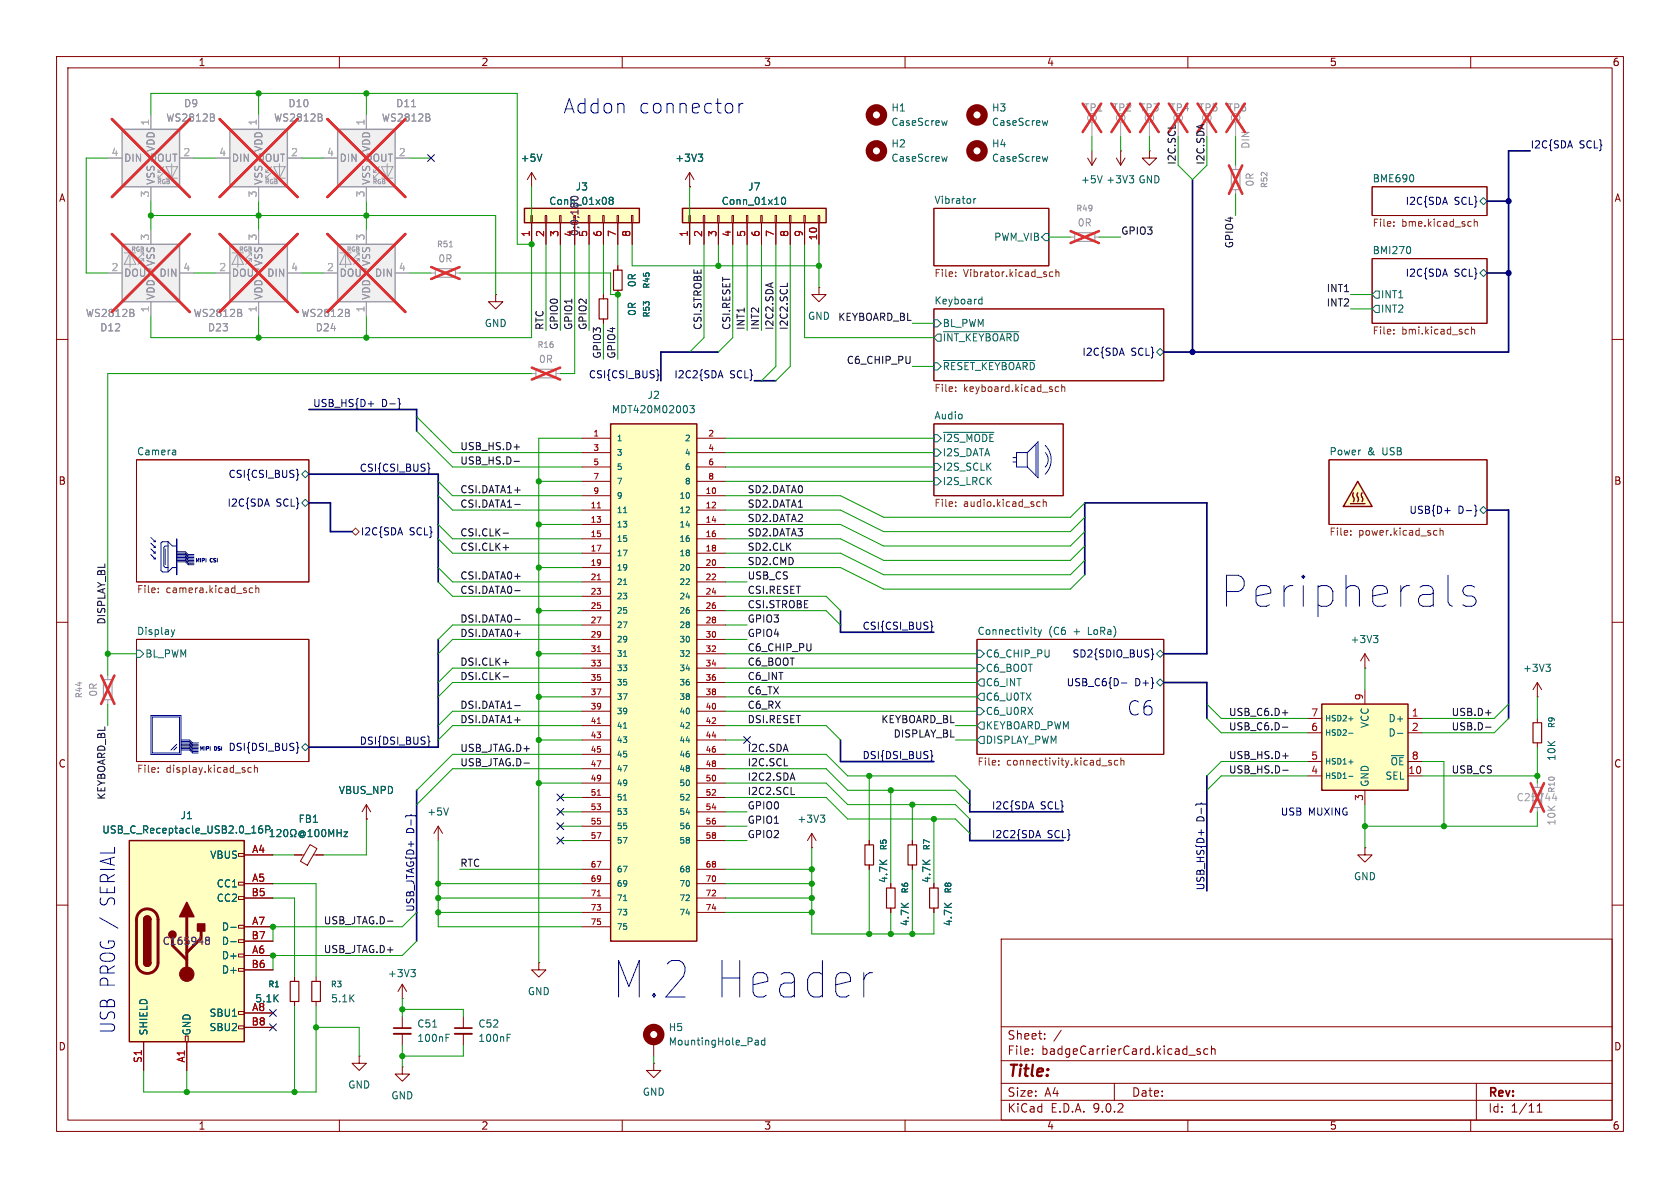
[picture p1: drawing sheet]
<svg xmlns="http://www.w3.org/2000/svg" width="297mm" height="210mm" viewBox="0 0 297 210" stroke-linecap="round" stroke-linejoin="round" font-family="sans-serif">
<defs><g id="words">
<text font-size="9" fill="#0000c2" x="107.9" y="177">M.2 Header</text>
<text font-size="7.6" fill="#0000c2" x="215.8" y="107.6">Peripherals</text>
<g font-size="3.5" fill="#0000c2">
<text x="99.6" y="20.3">Addon</text>
<text x="112.8" y="20.3">connector</text>
<text x="199.2" y="126.7">C6</text>
<text x="20.6" y="160.4" transform="rotate(-90 20.6 160.4)">SERIAL</text>
<text x="20.6" y="182.9" transform="rotate(-90 20.6 182.9)">USB PROG /</text>
</g>
<text font-size="2.8" fill="#840000" x="178" y="190.9">Title:</text>
<g font-size="2.1" fill="#840000">
<text x="178" y="184">Sheet:</text>
<text x="178" y="186.7">File:</text>
<text x="184.1" y="186.7">badgeCarrierCard.kicad_sch</text>
<text x="178" y="196.9">KiCad</text>
<text x="178" y="194.1">Size:</text>
<text x="184.7" y="194.1">A4</text>
<text x="185.7" y="196.9">E.D.A.</text>
<text x="193.3" y="196.9">9.0.2</text>
<text x="200" y="194.1">Date:</text>
<text x="263" y="194.3">Rev:</text>
<text x="263" y="196.9">Id:</text>
<text x="267.1" y="196.9">1/11</text>
</g>
<g font-size="1.8" fill="#840000">
<text x="35" y="11.9">1</text>
<text x="85" y="11.9">2</text>
<text x="135" y="11.9">3</text>
<text x="185" y="11.9">4</text>
<text x="235" y="11.9">5</text>
<text x="285" y="11.9">6</text>
<text x="10.3" y="35.9">A</text>
<text x="285.3" y="35.9">A</text>
<text x="10.3" y="85.9">B</text>
<text x="285.3" y="85.9">B</text>
<text x="10.3" y="135.9">C</text>
<text x="285.3" y="135.9">C</text>
<text x="10.3" y="185.9">D</text>
<text x="285.3" y="185.9">D</text>
<text x="35" y="199.9">1</text>
<text x="85" y="199.9">2</text>
<text x="135" y="199.9">3</text>
<text x="185" y="199.9">4</text>
<text x="235" y="199.9">5</text>
<text x="285" y="199.9">6</text>
</g>
<g font-size="1.8" fill="#aaa">
<text x="26.4" y="22.3" transform="rotate(-90 26.4 22.3)">1</text>
<text x="45.5" y="22.3" transform="rotate(-90 45.5 22.3)">1</text>
<text x="64.5" y="22.3" transform="rotate(-90 64.5 22.3)">1</text>
<text x="19.6" y="27.7">4</text>
<text x="32.3" y="27.7">2</text>
<text x="38.7" y="27.7">4</text>
<text x="51.4" y="27.7">2</text>
<text x="57.7" y="27.7">4</text>
<text x="70.4" y="27.7">2</text>
<text x="26.4" y="35" transform="rotate(-90 26.4 35)">3</text>
<text x="45.5" y="35" transform="rotate(-90 45.5 35)">3</text>
<text x="64.5" y="35" transform="rotate(-90 64.5 35)">3</text>
<text x="26.4" y="42.6" transform="rotate(-90 26.4 42.6)">3</text>
<text x="45.5" y="42.6" transform="rotate(-90 45.5 42.6)">3</text>
<text x="64.5" y="42.6" transform="rotate(-90 64.5 42.6)">3</text>
<text x="19.6" y="48">2</text>
<text x="32.3" y="48">4</text>
<text x="38.7" y="48">2</text>
<text x="51.4" y="48">4</text>
<text x="57.7" y="48">2</text>
<text x="70.4" y="48">4</text>
<text x="26.4" y="55.3" transform="rotate(-90 26.4 55.3)">1</text>
<text x="45.5" y="55.3" transform="rotate(-90 45.5 55.3)">1</text>
<text x="64.5" y="55.3" transform="rotate(-90 64.5 55.3)">1</text>
</g>
<g font-size="1.8" fill="#989898">
<text x="29.3" y="21.7">WS2812B</text>
<text x="32.4" y="19.2">D9</text>
<text x="48.3" y="21.7">WS2812B</text>
<text x="50.9" y="19.2">D10</text>
<text x="67.4" y="21.7">WS2812B</text>
<text x="69.9" y="19.2">D11</text>
<text x="191.5" y="19.9">TP1</text>
<text x="196.6" y="19.9">TP2</text>
<text x="201.4" y="19.9">TP3</text>
<text x="206.8" y="19.9">TP4</text>
<text x="211.8" y="19.9">TP5</text>
<text x="216.9" y="19.9">TP6</text>
<text x="21.8" y="28.8">DIN</text>
<text x="26.4" y="28.8">DOUT</text>
<text x="27.5" y="26.9" transform="rotate(-90 27.5 26.9)">VDD</text>
<text x="40.9" y="28.8">DIN</text>
<text x="45.4" y="28.8">DOUT</text>
<text x="46.6" y="26.9" transform="rotate(-90 46.6 26.9)">VDD</text>
<text x="59.9" y="28.8">DIN</text>
<text x="64.5" y="28.8">DOUT</text>
<text x="65.6" y="26.9" transform="rotate(-90 65.6 26.9)">VDD</text>
<text x="221.1" y="26.4" transform="rotate(-90 221.1 26.4)">DIN</text>
<text x="27.5" y="32.8" transform="rotate(-90 27.5 32.8)">VSS</text>
<text x="46.6" y="32.8" transform="rotate(-90 46.6 32.8)">VSS</text>
<text x="65.6" y="32.8" transform="rotate(-90 65.6 32.8)">VSS</text>
<text x="221.8" y="33.1" transform="rotate(-90 221.8 33.1)">0R</text>
<text x="190.4" y="40.2">0R</text>
<text x="27.5" y="47.1" transform="rotate(-90 27.5 47.1)">VSS</text>
<text x="46.6" y="47.1" transform="rotate(-90 46.6 47.1)">VSS</text>
<text x="65.6" y="47.1" transform="rotate(-90 65.6 47.1)">VSS</text>
<text x="77.4" y="46.6">0R</text>
<text x="21.8" y="49.1">DOUT DIN</text>
<text x="27.5" y="53.1" transform="rotate(-90 27.5 53.1)">VDD</text>
<text x="40.9" y="49.1">DOUT DIN</text>
<text x="46.6" y="53.1" transform="rotate(-90 46.6 53.1)">VDD</text>
<text x="59.9" y="49.1">DOUT DIN</text>
<text x="65.6" y="53.1" transform="rotate(-90 65.6 53.1)">VDD</text>
<text x="15.1" y="56.2">WS2812B</text>
<text x="17.6" y="58.8">D12</text>
<text x="34.1" y="56.2">WS2812B</text>
<text x="36.7" y="58.8">D23</text>
<text x="53.2" y="56.2">WS2812B</text>
<text x="55.7" y="58.8">D24</text>
<text x="95.2" y="64.4">0R</text>
<text x="17.4" y="123.3" transform="rotate(-90 17.4 123.3)">0R</text>
<text x="275.2" y="146" transform="rotate(-90 275.2 146)">10K</text>
</g>
<g font-size="1.8" fill="#006464">
<text x="157.5" y="22.5">CaseScrew</text>
<text x="157.5" y="19.9">H1</text>
<text x="175.3" y="22.5">CaseScrew</text>
<text x="175.3" y="19.9">H3</text>
<text x="91.9" y="28.8">+5V</text>
<text x="119.3" y="28.8">+3V3</text>
<text x="157.5" y="28.8">CaseScrew</text>
<text x="157.5" y="26.3">H2</text>
<text x="175.3" y="28.8">CaseScrew</text>
<text x="175.3" y="26.3">H4</text>
<text x="101.7" y="33.9">J3</text>
<text x="132.2" y="33.9">J7</text>
<text x="191" y="32.6">+5V</text>
<text x="195.5" y="32.6">+3V3</text>
<text x="201.2" y="32.6">GND</text>
<text x="242.6" y="32.3">BME690</text>
<text x="127.5" y="36.4">Conn_01x10</text>
<text x="165.1" y="36.1">Vibrator</text>
<text x="175.7" y="42.8">PWM_VIB</text>
<text x="242.6" y="45">BMI270</text>
<text x="112.6" y="50.9" transform="rotate(-90 112.6 50.9)">0R</text>
<text x="165.1" y="53.9">Keyboard</text>
<text x="244" y="52.9">INT1</text>
<text x="85.6" y="58">GND</text>
<text x="112.6" y="56" transform="rotate(-90 112.6 56)">0R</text>
<text x="142.7" y="56.7">GND</text>
<text x="166.6" y="58">BL_PWM</text>
<text x="244" y="55.5">INT2</text>
<text x="166.6" y="60.6">~{INT_KEYBOARD}</text>
<text x="166.6" y="65.6">~{RESET_KEYBOARD}</text>
<text x="114.4" y="70.7">J2</text>
<text x="108.1" y="73.3">MDT420M02003</text>
<text x="165.1" y="74.2">Audio</text>
<text x="24.1" y="80.6">Camera</text>
<text x="166.6" y="83.4">I2S_SCLK</text>
<text x="166.6" y="78.3">~{I2S_MODE}</text>
<text x="166.6" y="80.9">I2S_DATA</text>
<text x="234.9" y="80.6">Power</text>
<text x="241.7" y="80.6">&amp;</text>
<text x="244.5" y="80.6">USB</text>
<text x="166.6" y="86">I2S_LRCK</text>
<text x="24.1" y="112.3">Display</text>
<text x="172.7" y="112.3">Connectivity</text>
<text x="185.4" y="112.3">(C6</text>
<text x="189.9" y="112.3">+</text>
<text x="192.6" y="112.3">LoRa)</text>
<text x="238.7" y="113.9">+3V3</text>
<text x="25.6" y="116.4">BL_PWM</text>
<text x="174.2" y="119">C6_BOOT</text>
<text x="174.2" y="116.4">C6_CHIP_PU</text>
<text x="269.1" y="119">+3V3</text>
<text x="174.2" y="121.5">C6_INT</text>
<text x="174.2" y="124.1">C6_U0TX</text>
<text x="174.2" y="126.6">C6_U0RX</text>
<text x="174.2" y="129.1">KEYBOARD_PWM</text>
<text x="174.2" y="131.7">DISPLAY_PWM</text>
<text x="242.2" y="128.8" transform="rotate(-90 242.2 128.8)">VCC</text>
<text x="245.4" y="127.9">D+</text>
<text x="245.4" y="130.4">D-</text>
<text x="245.7" y="135.5">~{OE}</text>
<text x="275.2" y="134.6" transform="rotate(-90 275.2 134.6)">10K</text>
<text x="59.8" y="140.6">VBUS_NPD</text>
<text x="242.2" y="139.2" transform="rotate(-90 242.2 139.2)">GND</text>
<text x="244.8" y="138">SEL</text>
<text x="18" y="147.5">USB_C_Receptacle_USB2.0_16P</text>
<text x="31.8" y="145">J1</text>
<text x="52.7" y="145.6">FB1</text>
<text x="75.4" y="144.4">+5V</text>
<text x="140.9" y="145.6">+3V3</text>
<text x="37.1" y="152">VBUS</text>
<text x="239.3" y="155.8">GND</text>
<text x="38.2" y="157.1">CC1</text>
<text x="38.2" y="159.6">CC2</text>
<text x="157.1" y="156.2" transform="rotate(-90 157.1 156.2)">4.7K</text>
<text x="164.7" y="156.2" transform="rotate(-90 164.7 156.2)">4.7K</text>
<text x="39.1" y="164.7">D-</text>
<text x="39.1" y="167.2">D-</text>
<text x="160.9" y="163.8" transform="rotate(-90 160.9 163.8)">4.7K</text>
<text x="168.5" y="163.8" transform="rotate(-90 168.5 163.8)">4.7K</text>
<text x="39.1" y="169.8">D+</text>
<text x="39.1" y="172.3">D+</text>
<text x="68.5" y="172.9">+3V3</text>
<text x="36.9" y="179.9">SBU1</text>
<text x="45" y="177.4">5.1K</text>
<text x="58.4" y="177.4">5.1K</text>
<text x="93.2" y="176.1">GND</text>
<text x="26.3" y="183.1" transform="rotate(-90 26.3 183.1)">SHIELD</text>
<text x="33.9" y="183.1" transform="rotate(-90 33.9 183.1)">GND</text>
<text x="36.9" y="182.5">SBU2</text>
<text x="73.7" y="184.4">100nF</text>
<text x="73.7" y="181.8">C51</text>
<text x="84.5" y="184.4">100nF</text>
<text x="84.5" y="181.8">C52</text>
<text x="118.1" y="182.5">H5</text>
<text x="118.1" y="185">MountingHole_Pad</text>
<text x="61.5" y="192.6">GND</text>
<text x="69.1" y="194.5">GND</text>
<text x="113.5" y="193.9">GND</text>
</g>
<g font-size="1.8" fill="#0f0f0f">
<text x="207.9" y="29.2" transform="rotate(-90 207.9 29.2)">I2C.SCL</text>
<text x="213" y="29.2" transform="rotate(-90 213 29.2)">I2C.SDA</text>
<text x="198.1" y="41.6">GPIO3</text>
<text x="218.1" y="44" transform="rotate(-90 218.1 44)">GPIO4</text>
<text x="234.4" y="51.7">INT1</text>
<text x="96.2" y="58.4" transform="rotate(-90 96.2 58.4)">RTC</text>
<text x="98.7" y="58.4" transform="rotate(-90 98.7 58.4)">GPIO0</text>
<text x="101.3" y="58.4" transform="rotate(-90 101.3 58.4)">GPIO1</text>
<text x="103.8" y="58.4" transform="rotate(-90 103.8 58.4)">GPIO2</text>
<text x="124.1" y="58.4" transform="rotate(-90 124.1 58.4)">CSI.STROBE</text>
<text x="129.2" y="58.4" transform="rotate(-90 129.2 58.4)">CSI.RESET</text>
<text x="131.7" y="58.4" transform="rotate(-90 131.7 58.4)">INT1</text>
<text x="134.3" y="58.4" transform="rotate(-90 134.3 58.4)">INT2</text>
<text x="136.8" y="58.4" transform="rotate(-90 136.8 58.4)">I2C2.SDA</text>
<text x="139.4" y="58.4" transform="rotate(-90 139.4 58.4)">I2C2.SCL</text>
<text x="148.1" y="56.8">KEYBOARD_BL</text>
<text x="234.4" y="54.3">INT2</text>
<text x="106.3" y="63.5" transform="rotate(-90 106.3 63.5)">GPIO3</text>
<text x="108.9" y="63.5" transform="rotate(-90 108.9 63.5)">GPIO4</text>
<text x="149.6" y="64.4">C6_CHIP_PU</text>
<text x="81.3" y="82.2">USB_HS.D-</text>
<text x="81.3" y="79.7">USB_HS.D+</text>
<text x="81.3" y="87.3">CSI.DATA1+</text>
<text x="81.3" y="89.8">CSI.DATA1-</text>
<text x="132.1" y="89.8">SD2.DATA1</text>
<text x="132.1" y="87.3">SD2.DATA0</text>
<text x="81.3" y="94.9">CSI.CLK-</text>
<text x="132.1" y="92.4">SD2.DATA2</text>
<text x="132.1" y="94.9">SD2.DATA3</text>
<text x="81.3" y="97.4">CSI.CLK+</text>
<text x="132.1" y="97.4">SD2.CLK</text>
<text x="132.1" y="100">SD2.CMD</text>
<text x="81.3" y="102.5">CSI.DATA0+</text>
<text x="81.3" y="105.1">CSI.DATA0-</text>
<text x="132.1" y="102.5">USB_CS</text>
<text x="132.1" y="105.1">CSI.RESET</text>
<text x="132.1" y="107.6">CSI.STROBE</text>
<text x="18.7" y="110.5" transform="rotate(-90 18.7 110.5)">DISPLAY_BL</text>
<text x="81.3" y="112.7">DSI.DATA0+</text>
<text x="81.3" y="110.1">DSI.DATA0-</text>
<text x="132.1" y="110.1">GPIO3</text>
<text x="132.1" y="112.7">GPIO4</text>
<text x="81.3" y="117.8">DSI.CLK+</text>
<text x="132.1" y="115.2">C6_CHIP_PU</text>
<text x="132.1" y="117.8">C6_BOOT</text>
<text x="81.3" y="125.4">DSI.DATA1-</text>
<text x="81.3" y="120.3">DSI.CLK-</text>
<text x="132.1" y="120.3">C6_INT</text>
<text x="132.1" y="122.8">C6_TX</text>
<text x="132.1" y="125.4">C6_RX</text>
<text x="81.3" y="127.9">DSI.DATA1+</text>
<text x="132.1" y="127.9">DSI.RESET</text>
<text x="155.7" y="127.9">KEYBOARD_BL</text>
<text x="157.9" y="130.5">DISPLAY_BL</text>
<text x="217.2" y="129.2">USB_C6.D-</text>
<text x="217.2" y="126.7">USB_C6.D+</text>
<text x="256.5" y="129.2">USB.D-</text>
<text x="256.5" y="126.7">USB.D+</text>
<text x="81.3" y="135.5">USB_JTAG.D-</text>
<text x="81.3" y="133">USB_JTAG.D+</text>
<text x="132.1" y="133">I2C.SDA</text>
<text x="132.1" y="135.5">I2C.SCL</text>
<text x="217.2" y="136.8">USB_HS.D-</text>
<text x="217.2" y="134.3">USB_HS.D+</text>
<text x="256.5" y="136.8">USB_CS</text>
<text x="18.7" y="141.5" transform="rotate(-90 18.7 141.5)">KEYBOARD_BL</text>
<text x="132.1" y="138.1">I2C2.SDA</text>
<text x="132.1" y="140.6">I2C2.SCL</text>
<text x="132.1" y="143.2">GPIO0</text>
<text x="132.1" y="145.7">GPIO1</text>
<text x="132.1" y="148.2">GPIO2</text>
<text x="81.3" y="153.3">RTC</text>
<text x="57.1" y="163.5">USB_JTAG.D-</text>
<text x="57.1" y="168.6">USB_JTAG.D+</text>
</g>
<g font-size="1.8" fill="#000084">
<text x="270.5" y="26.3">I2C{SDA</text>
<text x="279.2" y="26.3">SCL}</text>
<text x="248.4" y="36.4">I2C{SDA</text>
<text x="257.1" y="36.4">SCL}</text>
<text x="248.4" y="49.1">I2C{SDA</text>
<text x="257.1" y="49.1">SCL}</text>
<text x="191.3" y="63.1">I2C{SDA</text>
<text x="199.9" y="63.1">SCL}</text>
<text x="104" y="67">CSI{CSI_BUS}</text>
<text x="119.1" y="67">I2C2{SDA</text>
<text x="129" y="67">SCL}</text>
<text x="55.3" y="72">USB_HS{D+</text>
<text x="67.4" y="72">D-}</text>
<text x="63.5" y="83.5">CSI{CSI_BUS}</text>
<text x="40.1" y="89.8">I2C{SDA</text>
<text x="40.3" y="84.7">CSI{CSI_BUS}</text>
<text x="48.8" y="89.8">SCL}</text>
<text x="63.7" y="94.8">I2C{SDA</text>
<text x="72.4" y="94.8">SCL}</text>
<text x="249.1" y="91">USB{D+</text>
<text x="257.7" y="91">D-}</text>
<text x="152.4" y="111.4">CSI{CSI_BUS}</text>
<text x="189.5" y="116.4">SD2{SDIO_BUS}</text>
<text x="188.5" y="121.5">USB_C6{D-</text>
<text x="200.6" y="121.5">D+}</text>
<text x="63.5" y="131.7">DSI{DSI_BUS}</text>
<text x="40.3" y="132.9">DSI{DSI_BUS}</text>
<text x="152.4" y="134.3">DSI{DSI_BUS}</text>
<text x="175.3" y="143.2">I2C{SDA</text>
<text x="183.9" y="143.2">SCL}</text>
<text x="73.3" y="147.4" transform="rotate(-90 73.3 147.4)">D-}</text>
<text x="175.3" y="148.2">I2C2{SDA</text>
<text x="185.1" y="148.2">SCL}</text>
<text x="213" y="145.3" transform="rotate(-90 213 145.3)">D-}</text>
<text x="73.3" y="161.3" transform="rotate(-90 73.3 161.3)">USB_JTAG{D+</text>
<text x="213" y="157.5" transform="rotate(-90 213 157.5)">USB_HS{D+</text>
</g>
<g font-size="1.8" fill="#a90000">
<text x="93.7" y="42" transform="rotate(-90 93.7 42)">1</text>
<text x="96.3" y="42" transform="rotate(-90 96.3 42)">2</text>
<text x="98.8" y="42" transform="rotate(-90 98.8 42)">3</text>
<text x="101.3" y="42" transform="rotate(-90 101.3 42)">4</text>
<text x="103.9" y="42" transform="rotate(-90 103.9 42)">5</text>
<text x="106.4" y="42" transform="rotate(-90 106.4 42)">6</text>
<text x="109" y="42" transform="rotate(-90 109 42)">7</text>
<text x="111.5" y="42" transform="rotate(-90 111.5 42)">8</text>
<text x="121.7" y="42" transform="rotate(-90 121.7 42)">1</text>
<text x="124.2" y="42" transform="rotate(-90 124.2 42)">2</text>
<text x="126.7" y="42" transform="rotate(-90 126.7 42)">3</text>
<text x="129.3" y="42" transform="rotate(-90 129.3 42)">4</text>
<text x="131.8" y="42" transform="rotate(-90 131.8 42)">5</text>
<text x="134.4" y="42" transform="rotate(-90 134.4 42)">6</text>
<text x="136.9" y="42" transform="rotate(-90 136.9 42)">7</text>
<text x="139.4" y="42" transform="rotate(-90 139.4 42)">8</text>
<text x="142" y="42" transform="rotate(-90 142 42)">9</text>
<text x="144.5" y="42.6" transform="rotate(-90 144.5 42.6)">10</text>
<text x="241" y="123.9" transform="rotate(-90 241 123.9)">9</text>
<text x="231.7" y="126.7">7</text>
<text x="231.7" y="129.3">6</text>
<text x="249.5" y="126.7">1</text>
<text x="249.5" y="129.3">2</text>
<text x="231.7" y="134.4">5</text>
<text x="231.7" y="136.9">4</text>
<text x="248.9" y="136.9">10</text>
<text x="249.5" y="134.4">8</text>
<text x="241" y="141.7" transform="rotate(-90 241 141.7)">3</text>
<text x="44.5" y="150.9">A4</text>
<text x="44.5" y="156">A5</text>
<text x="44.4" y="158.5">B5</text>
<text x="44.4" y="166.1">B7</text>
<text x="44.5" y="163.6">A7</text>
<text x="44.4" y="171.2">B6</text>
<text x="44.5" y="168.7">A6</text>
<text x="44.5" y="178.8">A8</text>
<text x="44.4" y="181.4">B8</text>
<text x="25.1" y="188" transform="rotate(-90 25.1 188)">S1</text>
<text x="32.8" y="187.9" transform="rotate(-90 32.8 187.9)">A1</text>
</g>
<g font-size="1.8" fill="#840084">
<text x="97" y="36.4">Conn_01x08</text>
<text x="102.5" y="41.8" transform="rotate(-90 102.5 41.8)">0;0;180</text>
<text x="28.7" y="167.2">C165948</text>
</g>
<g font-size="1.8" fill="#725600">
<text x="242.6" y="40.4">File:</text>
<text x="247.8" y="40.4">bme.kicad_sch</text>
<text x="165.1" y="49.3">File:</text>
<text x="170.3" y="49.3">Vibrator.kicad_sch</text>
<text x="242.6" y="59.5">File:</text>
<text x="247.8" y="59.5">bmi.kicad_sch</text>
<text x="165.1" y="69.6">File:</text>
<text x="170.3" y="69.6">keyboard.kicad_sch</text>
<text x="165.1" y="89.9">File:</text>
<text x="170.3" y="89.9">audio.kicad_sch</text>
<text x="234.9" y="95">File:</text>
<text x="240.2" y="95">power.kicad_sch</text>
<text x="24.1" y="105.2">File:</text>
<text x="29.4" y="105.2">camera.kicad_sch</text>
<text x="24.1" y="136.9">File:</text>
<text x="29.4" y="136.9">display.kicad_sch</text>
<text x="172.7" y="135.7">File:</text>
<text x="177.9" y="135.7">connectivity.kicad_sch</text>
</g>
<text font-size="1.8" fill="#a1a1a1" x="268" y="141.8">C25744</text>
<g font-size="1.8" fill="#0000c2">
<text x="226.3" y="144.4">USB</text>
<text x="231.3" y="144.4">MUXING</text>
</g>
<g font-size="1.4" fill="#989898">
<text x="224.3" y="33.4" transform="rotate(-90 224.3 33.4)">R52</text>
<text x="190.2" y="37.6">R49</text>
<text x="77.1" y="43.9">R51</text>
<text x="94.9" y="61.7">R16</text>
<text x="14.7" y="123.5" transform="rotate(-90 14.7 123.5)">R44</text>
<text x="275.1" y="140.2" transform="rotate(-90 275.1 140.2)">R10</text>
</g>
<g font-size="1.4" fill="#006464">
<text x="115" y="51.1" transform="rotate(-90 115 51.1)">R45</text>
<text x="115" y="56.2" transform="rotate(-90 115 56.2)">R53</text>
<text x="109" y="78.2">1</text>
<text x="109" y="80.7">3</text>
<text x="109" y="83.3">5</text>
<text x="121" y="78.2">2</text>
<text x="121" y="80.7">4</text>
<text x="121" y="83.3">6</text>
<text x="109" y="85.8">7</text>
<text x="109" y="88.4">9</text>
<text x="120" y="88.4">10</text>
<text x="121" y="85.8">8</text>
<text x="109" y="90.9">11</text>
<text x="109" y="93.4">13</text>
<text x="109" y="96">15</text>
<text x="120" y="90.9">12</text>
<text x="120" y="93.4">14</text>
<text x="120" y="96">16</text>
<text x="109" y="98.5">17</text>
<text x="109" y="101.1">19</text>
<text x="120" y="98.5">18</text>
<text x="120" y="101.1">20</text>
<text x="109" y="103.6">21</text>
<text x="109" y="106.1">23</text>
<text x="120" y="103.6">22</text>
<text x="120" y="106.1">24</text>
<text x="109" y="108.7">25</text>
<text x="109" y="111.2">27</text>
<text x="109" y="113.8">29</text>
<text x="120" y="108.7">26</text>
<text x="120" y="111.2">28</text>
<text x="120" y="113.8">30</text>
<text x="109" y="116.3">31</text>
<text x="109" y="118.8">33</text>
<text x="120" y="116.3">32</text>
<text x="120" y="118.8">34</text>
<text x="109" y="121.4">35</text>
<text x="109" y="123.9">37</text>
<text x="120" y="121.4">36</text>
<text x="120" y="123.9">38</text>
<text x="109" y="126.5">39</text>
<text x="109" y="129">41</text>
<text x="109" y="131.5">43</text>
<text x="120" y="126.5">40</text>
<text x="120" y="129">42</text>
<text x="120" y="131.5">44</text>
<text x="234.2" y="127.7">HSD2+</text>
<text x="234.2" y="130.3">HSD2-</text>
<text x="275.1" y="128.8" transform="rotate(-90 275.1 128.8)">R9</text>
<text x="109" y="134.1">45</text>
<text x="109" y="136.6">47</text>
<text x="120" y="134.1">46</text>
<text x="120" y="136.6">48</text>
<text x="234.2" y="135.3">HSD1+</text>
<text x="234.2" y="137.9">HSD1-</text>
<text x="109" y="139.2">49</text>
<text x="109" y="141.7">51</text>
<text x="120" y="139.2">50</text>
<text x="120" y="141.7">52</text>
<text x="109" y="144.2">53</text>
<text x="109" y="146.8">55</text>
<text x="109" y="149.3">57</text>
<text x="120" y="144.2">54</text>
<text x="120" y="146.8">56</text>
<text x="120" y="149.3">58</text>
<text x="109" y="154.4">67</text>
<text x="120" y="154.4">68</text>
<text x="156.9" y="150.4" transform="rotate(-90 156.9 150.4)">R5</text>
<text x="164.6" y="150.4" transform="rotate(-90 164.6 150.4)">R7</text>
<text x="109" y="156.9">69</text>
<text x="109" y="159.5">71</text>
<text x="120" y="156.9">70</text>
<text x="120" y="159.5">72</text>
<text x="160.8" y="158" transform="rotate(-90 160.8 158)">R6</text>
<text x="168.4" y="158" transform="rotate(-90 168.4 158)">R8</text>
<text x="109" y="162">73</text>
<text x="109" y="164.6">75</text>
<text x="120" y="162">74</text>
<text x="47.3" y="174.7">R1</text>
<text x="58.4" y="174.7">R3</text>
</g>
<g font-size="1.4" fill="#a90000">
<text x="104.8" y="77.2">1</text>
<text x="125.1" y="77.2">2</text>
<text x="104.8" y="79.8">3</text>
<text x="104.8" y="82.3">5</text>
<text x="125.1" y="79.8">4</text>
<text x="125.1" y="82.3">6</text>
<text x="104.3" y="89.9">11</text>
<text x="104.8" y="84.8">7</text>
<text x="104.8" y="87.4">9</text>
<text x="124.6" y="87.4">10</text>
<text x="124.6" y="89.9">12</text>
<text x="125.1" y="84.8">8</text>
<text x="104.3" y="92.5">13</text>
<text x="104.3" y="95">15</text>
<text x="124.6" y="92.5">14</text>
<text x="124.6" y="95">16</text>
<text x="104.3" y="97.5">17</text>
<text x="104.3" y="100.1">19</text>
<text x="124.6" y="97.5">18</text>
<text x="124.6" y="100.1">20</text>
<text x="104.3" y="102.6">21</text>
<text x="104.3" y="105.2">23</text>
<text x="104.3" y="107.7">25</text>
<text x="124.6" y="102.6">22</text>
<text x="124.6" y="105.2">24</text>
<text x="124.6" y="107.7">26</text>
<text x="104.3" y="110.2">27</text>
<text x="104.3" y="112.8">29</text>
<text x="124.6" y="110.2">28</text>
<text x="124.6" y="112.8">30</text>
<text x="104.3" y="115.3">31</text>
<text x="104.3" y="117.9">33</text>
<text x="124.6" y="115.3">32</text>
<text x="124.6" y="117.9">34</text>
<text x="104.3" y="120.4">35</text>
<text x="104.3" y="122.9">37</text>
<text x="104.3" y="125.5">39</text>
<text x="124.6" y="120.4">36</text>
<text x="124.6" y="122.9">38</text>
<text x="124.6" y="125.5">40</text>
<text x="104.3" y="128">41</text>
<text x="104.3" y="130.6">43</text>
<text x="124.6" y="128">42</text>
<text x="124.6" y="130.6">44</text>
<text x="104.3" y="133.1">45</text>
<text x="104.3" y="135.6">47</text>
<text x="124.6" y="133.1">46</text>
<text x="124.6" y="135.6">48</text>
<text x="104.3" y="138.2">49</text>
<text x="104.3" y="140.7">51</text>
<text x="104.3" y="143.3">53</text>
<text x="124.6" y="138.2">50</text>
<text x="124.6" y="140.7">52</text>
<text x="124.6" y="143.3">54</text>
<text x="104.3" y="145.8">55</text>
<text x="104.3" y="148.3">57</text>
<text x="124.6" y="145.8">56</text>
<text x="124.6" y="148.3">58</text>
<text x="104.3" y="153.4">67</text>
<text x="104.3" y="156">69</text>
<text x="124.6" y="153.4">68</text>
<text x="124.6" y="156">70</text>
<text x="104.3" y="158.5">71</text>
<text x="104.3" y="161">73</text>
<text x="124.6" y="158.5">72</text>
<text x="124.6" y="161">74</text>
<text x="104.3" y="163.6">75</text>
</g>
<g font-size="1.1" fill="#a1a1a1">
<text x="27.7" y="32.7">RGB</text>
<text x="46.7" y="32.7">RGB</text>
<text x="65.8" y="32.7">RGB</text>
<text x="23.1" y="44.7">RGB</text>
<text x="42.1" y="44.7">RGB</text>
<text x="61.2" y="44.7">RGB</text>
</g>
<g font-size=".9" fill="#0000c2">
<text x="34.4" y="99.6">MIPI</text>
<text x="37.2" y="99.6">CSI</text>
<text x="35.2" y="132.9">MIPI</text>
<text x="38" y="132.9">DSI</text>
</g>
</g></defs>
<g fill="none" stroke="#840000" stroke-width=".18">
<path d="M10 10h277v190h-277zM12 12h273v186h-273zM60 10v2M110 10v2M160 10v2M210 10v2M260 10v2M165.1 36.8h20.3v10.2h-20.3zM242.6 33h20.3v5.1h-20.3zM165.1 54.6h40.6v12.7h-40.6zM242.6 45.7h20.3v11.5h-20.3zM10 60h2"/>
<path d="M165.1 74.9h22.9v12.7h-22.9zM285 60h2M24.1 81.3h30.5v21.6h-30.5zM234.9 81.3h28v11.4h-28zM10 110h2M24.1 113h30.5v21.6h-30.5zM172.7 113h33v20.4h-33zM285 110h2M10 160h2M177 166h108v32h-108zM285 160h2M60 198v2"/>
<path d="M110 198v2M160 198v2M177 194.5h108M177 191.5h108M177 187.5h108M177 181.5h108M182.5 186.3v.1M182.5 185.5v.1M184.7 183.6v.1M184.7 182.8v.1M187.6 182.1l-1.3 2M197 191.5v3"/>
<path d="M210 198v2M210.2 186.5h1.1M212.2 185.5l-.4-.1-.2 .2 .1 .2 .5 .2v.3h-.6M213.5 185.5l-.4-.1-.3 .3v.4l.2 .2h.5M214.2 185.5l.2-.1 .3 .1 .1 .9M214.2 184.9v1.5M260 198v2M261 191.5v6.5M271.7 196.6h.9M271.7 195.5l.5-.4v1.5"/>
</g>
<g fill="none" stroke="#006464" stroke-width=".18">
<path d="M172.2 35.1v.9M172.5 35.1l-.3 .3M249.9 31.1v.8M261.6 35.6l.7-.7 .6 .7-.6 .6zM165.1 56.5h.6l.7 .7-.7 .6h-.6zM165.7 59.1h.7v1.2h-.7l-.6-.6zM166.8 58.6h13.3M173.1 53.7h.5M173.1 52.9h.5M173.6 52.5v1.2M184.8 41.3h.6v1.2h-.6l-.7-.6zM243.2 51.4h.6v1.3h-.6l-.6-.6z"/>
<path d="M243.2 54h.6v1.2h-.6l-.6-.6zM249.2 43.6l.2 .5-.2 .7M261.6 48.3l.7-.7 .6 .7-.6 .6zM30.9 79.6l.2 .1v.7M31.1 79.9h-.2M165.1 76.8h.6l.7 .7-.7 .6h-.6zM165.1 79.4h.6l.7 .6-.7 .6h-.6zM165.1 64.1h.6l.7 .7-.7 .6h-.6zM166.8 76.4h8.9M166.8 63.7h16.2M204.5 62.2l.6-.6 .6 .6-.6 .7zM31.1 80.3l-.2 .1"/>
<path d="M53.3 83.8l.7-.6 .6 .6-.6 .7zM54 88.3l.6 .6-.6 .6-.7-.6zM165.1 84.5h.6l.7 .6-.7 .6h-.6zM165.1 81.9h.6l.7 .7-.7 .6h-.6zM262.3 89.5l.6 .7-.6 .6-.7-.6zM24.1 114.9h.7l.6 .7-.6 .6h-.7zM30.3 111.3l.3 .9M30.6 112.2l-.1 .3M30.9 111.3l-.3 .9M172.7 117.5h.7l.6 .6-.6 .6h-.7zM172.7 114.9h.7l.6 .7-.6 .6h-.7zM182.7 111.3h.5"/>
<path d="M182.9 112l.3 .2M183.5 111.3l.3 .9M183.8 112.2l-.3 .4M184.1 111.3l-.3 .9M204.5 115.6l.6-.7 .6 .7-.6 .6zM53.3 132.1l.7-.7 .6 .7-.6 .6zM172.7 125.1h.7l.6 .6-.6 .7h-.7zM173.4 120h.6v1.3h-.6l-.7-.6zM173.4 122.6h.6v1.2h-.6l-.7-.6zM173.4 127.6h.6v1.3h-.6l-.7-.6zM173.4 130.2h.6v1.2h-.6l-.7-.6zM204.5 120.7l.6-.7 .6 .7-.6 .6z"/>
</g>
<g fill="none" stroke="#725600" stroke-width=".18">
<path d="M246.4 39.2v.1M246.4 39.9v.1M260.6 38.7v1.3M260.6 39.3l.2-.1h.3l.1 .8M168.9 48.1v.1M168.9 48.8v.1M186.1 48.1h-.3l-.3 .2 .1 .5h.5M186.7 48.2l.2-.1h.3v.8M186.7 47.6v1.3M246.4 58.9v.2M246.4 58.3v.1M259.5 58.2l.1 .1"/>
<path d="M259.6 59l-.1 .1M260.1 57.8v1.3M260.1 58.3l.2-.1 .3 .1 .1 .8M168.9 68.4v.2M168.9 69.1v.1M187.2 68.4h-.4l-.3 .2 .2 .6h.5M187.7 68.5l.2-.1h.3v.8M187.7 67.9v1.3M168.9 89.4v.1M168.9 88.8v.1M183.4 89.5h.5M183.4 88.8h.5"/>
<path d="M184.4 88.8l.2-.1 .3 .1 .1 .7M184.4 88.3v1.2M238.8 94.5v.1M238.8 93.8v.2M253.7 93.8h.3M254 94.6h-.3M254.6 93.9l.2-.1h.3v.8M254.6 93.3v1.3M28 104v.1M28 104.7v.1M44.1 104.5l.2 .3 .4-.1M44.7 104l-.4-.1-.2 .3"/>
<path d="M45.2 104.1l.2-.2 .3 .1 .1 .8M45.2 103.5v1.3M28 136.4v.1M28 135.7v.2M44.4 135.7h-.3l-.3 .2 .1 .6h.5M45 135.8l.2-.1h.3v.8M45 135.3v1.2M176.6 135.1v.2M176.6 134.5v.1M196 134.7l.5 .3-.2 .3-.3-.1M196.5 134.5l-.3-.1-.2 .2M197.6 134.5l-.3-.1-.3 .3 .1 .5h.5"/>
<path d="M198.2 134.5l.1-.1 .3 .1 .1 .8M198.2 134v1.3"/>
</g>
<path d="M52.4 82.9l.2 .2v.6l.2 .2-.2 .2v.6l-.2 .2M255.4 90.3h1M260.7 89.3l.2 .2v.6l.2 .2-.2 .1v.7l-.2 .1M203.6 114.7l.2 .2v.6l.1 .2-.1 .1v.7l-.2 .1M52.4 131.2l.2 .2v.6l.2 .2-.2 .2v.6l-.2 .1M198.3 120.7h.9" fill="none" stroke="#000084" stroke-width=".18"/>
<path d="M21.6 22.9h10.1v10.1h-10.1z" fill="#f0f0f0"/>
<path d="M19 27.9h2.6M26.7 20.3v2.6M26.7 33v2.6M27.9 30.5h.5M27.9 31.5h.5M29 29.5l-1.1 1v-.5M29 30.5l-1.1 1v-.5M29.3 29.5h2.1l-1 2zM29.3 31.5h2.1M30.4 29v3M31.7 27.9h2.6" fill="none" stroke="#a1a1a1" stroke-width=".18"/>
<path d="M21.6 22.9h10.1v10.1h-10.1z" fill="none" stroke="#a1a1a1" stroke-width=".25"/>
<path d="M37.8 20.8l.1 .2-.1 .3M37.8 20.3v.3" fill="none" stroke="#989898" stroke-width=".18"/>
<path d="M19.8 21.1l13.8 13.7M33.6 21.1l-13.8 13.7" fill="none" stroke="#e12e31" stroke-width=".46"/>
<path d="M71.1 176.5h.1M71.1 174l-.7 1.3M71.1 174l.8 1.3M71.1 174v2.5" fill="none" stroke="#840000" stroke-width=".18"/>
<path d="M72.6 171.4h.8l-.4 .5M73.2 171.9l.2 .2v.3l-.2 .3" fill="none" stroke="#006464" stroke-width=".18"/>
<path d="M59.7 22.9h10.1v10.1h-10.1z" fill="#f0f0f0"/>
<g fill="none" stroke="#a1a1a1" stroke-width=".18">
<path d="M57.1 27.9h2.6M64.8 20.3v2.6M64.8 33v2.6M66 30.5h.5M66 31.5h.5M67.1 29.5l-1.1 1v-.5M67.1 30.5l-1.1 1v-.5M67.4 29.5h2.1l-1 2zM67.4 31.5h2.1M68.5 29v3M69.8 27.9h2.6M76.2 48.3h.8"/>
<path d="M80.5 48.3h.8"/>
</g>
<path d="M59.7 22.9h10.1v10.1h-10.1z" fill="none" stroke="#a1a1a1" stroke-width=".25"/>
<path d="M72.8 18.9h.7M75.9 20.8l.1 .2-.1 .3M75.9 20.3v.3M79.4 43.6h.6" fill="none" stroke="#989898" stroke-width=".18"/>
<path d="M57.9 21.1l13.8 13.7M71.7 21.1l-13.8 13.7M76.2 47.2l5 2.1M81.2 47.2l-5 2.1" fill="none" stroke="#e12e31" stroke-width=".46"/>
<path d="M87.6 52.1v1.2h1.3l-1.3 1.3-1.2-1.3h1.2M87.6 52.1h.1M52.1 151.1h1.6M54.8 149.3l1.2 .7-1.7 3-1.2-.8zM55.4 151.1h1.7M64.8 144.8h.1M64.8 142.2l-.8 1.3M64.8 142.2l.7 1.3M64.8 142.2v2.6" fill="none" stroke="#840000" stroke-width=".18"/>
<g fill="none" stroke="#006464" stroke-width=".18">
<path d="M47.7 147.9h.8M47.7 147l.4-.4v1.3M48.9 146.8l.5-.2 .3 .4-.8 .9h.8M50.3 146.8l.2-.2a.68 .68 0 0 1 .4 .7 .68 .68 0 0 1-.4 .6l-.2-.1-.1-.4zM51.4 147.9h.3v-.2a.54 .54 0 0 1-.3-.8 .54 .54 0 0 1 .8-.2 .58 .58 0 0 1-.2 1v.2h.3M53.7 147.3a.31 .31 0 0 0-.5-.1 .31 .31 0 0 0 0 .5 .31 .31 0 0 0 .5 0M53.7 147.2v.5M53.7 147.7h.1a.55 .55 0 0 0-.3-.8 .55 .55 0 0 0-.7 .6 .61 .61 0 0 0 .4 .5 .61 .61 0 0 0 .6-.1M54.5 147.9h.7M54.5 147l.3-.4v1.3M55.8 146.8l.2-.2a.68 .68 0 0 1 .4 .7 .68 .68 0 0 1-.4 .6l-.2-.1-.1-.4zM57 146.8l.2-.2a.68 .68 0 0 1 .4 .7 .68 .68 0 0 1-.4 .6l-.2-.1-.1-.4z"/>
<path d="M58.1 147.9v-1.3l.5 .9 .4-.9v1.3M59.6 146.6v1.3M59.6 147.2h.7M60.3 146.6v1.3M60.8 147.1h.7l-.7 .8h.7"/>
</g>
<path d="M77 47.5h3.5v1.5h-3.5z" fill="none" stroke="#a1a1a1" stroke-width=".2"/>
<path d="M59.7 43.2h10.1v10.1h-10.1z" fill="#f0f0f0"/>
<path d="M57.1 48.3h2.6M60.1 44.7h2M61.1 44.2v3M61.1 44.7l1 2h-2zM63 45.7h.5M63.5 46.2v-.5l-1 1M63.5 45.2v-.5l-1 1M64.8 40.6v2.6M64.8 53.3v2.6M69.8 48.3h2.6" fill="none" stroke="#a1a1a1" stroke-width=".18"/>
<path d="M59.7 43.2h10.1v10.1h-10.1z" fill="none" stroke="#a1a1a1" stroke-width=".25"/>
<path d="M61.7 55.3l.1 .2-.1 .4M61.7 54.8v.4" fill="none" stroke="#989898" stroke-width=".18"/>
<path d="M57.9 41.4l13.8 13.7M71.7 41.4l-13.8 13.7" fill="none" stroke="#e12e31" stroke-width=".46"/>
<path d="M51.3 173.5h1.5v3.5h-1.5zM55.1 173.5h1.5v3.5h-1.5z" fill="none" stroke="#840000" stroke-width=".2"/>
<path d="M52.1 172.7v.8M52.1 177v.8M55.9 172.7v.8M55.9 177v.8M71.1 179.7v2M63.5 186.7v1.3h1.3l-1.3 1.2-1.3-1.2h1.3M63.5 186.7h.1M71.1 182.8v2" fill="none" stroke="#840000" stroke-width=".18"/>
<path d="M69.6 181.7h3" fill="none" stroke="#840000" stroke-width=".3"/>
<path d="M69.6 182.8h3" fill="none" stroke="#840000" stroke-width=".33"/>
<path d="M76.5 181.6h.7M78.9 183.4h.4M78.9 182.8h.6" fill="none" stroke="#006464" stroke-width=".18"/>
<path d="M22.9 148.6h20.3v35.6h-20.3z" fill="#ffffc2"/>
<g fill="none" stroke="#840000" stroke-width=".18">
<path d="M42.2 150.9h1v.5h-1zM42.2 156h1v.5h-1zM42.2 158.5h1v.5h-1zM43.2 151.1h5.1M43.2 156.2h5.1M43.2 158.8h5.1M161.3 148.6v.8M161.3 152.9v.8M42.2 163.6h1v.5h-1zM42.2 166.1h1v.5h-1zM42.2 168.7h1v.5h-1zM42.2 171.2h1v.5h-1z"/>
<path d="M42.2 178.8h1v.5h-1zM43.2 163.8h5.1M43.2 166.4h5.1M43.2 168.9h5.1M43.2 171.5h5.1M43.2 179.1h5.1M81.9 179.7v2M95.2 170.2v1.3h1.3l-1.3 1.2-1.2-1.2h1.2M95.2 170.2h.1M25.4 184.2v5M32.8 183.1h.5v1.1h-.5zM33 184.2v5"/>
<path d="M42.2 181.4h1v.5h-1zM43.2 181.6h5.1M81.9 182.8v2M115.6 188v1.2h1.2l-1.2 1.3-1.3-1.3h1.3M115.6 188h.1M115.6 184.2v2.5"/>
</g>
<path d="M22.9 148.6h20.3v35.6h-20.3zM25.4 162.6a.64 .64 0 0 1 .6-.7 .64 .64 0 0 1 .7 .7M25.4 170.2a.64 .64 0 0 0 .6 .6 .64 .64 0 0 0 .7-.6" fill="none" stroke="#840000" stroke-width=".25"/>
<path d="M24.7 161.2a1.9 1.9 0 0 1 2.1-.4 1.9 1.9 0 0 1 1.1 1.8v7.6a1.91 1.91 0 0 1-1.9 1.9 1.91 1.91 0 0 1-1.9-1.9v-7.8l.2-.6zM30.5 165.9v1.2l2.5 2.6M33 162.1v10.1M35.6 164.6v1.3l-2.6 2.5" fill="none" stroke="#840000" stroke-width=".51"/>
<g fill="#840000" stroke="#840000" stroke-width=".25">
<path d="M25.4 162.6h1.3v7.6h-1.3z"/>
<path d="M25.6 162.1a.64 .64 0 0 1 .7-.1 .64 .64 0 0 1 .4 .6h-1.3z"/>
<path d="M25.4 170.2h1.3a.64 .64 0 0 1-.7 .6 .64 .64 0 0 1-.6-.6z"/>
<path d="M33 159.5l1.3 2.6h-2.6z"/>
<path d="M34.9 163.3h1.3v1.3h-1.3z"/>
<circle cx="30.5" cy="165.2" r=".63"/>
</g>
<circle cx="33" cy="172.2" r="1.27" fill="#840000" stroke="#840000" stroke-width=".18"/>
<path d="M46.3 146l-.3 .1a.86 .86 0 0 0 0 1.2l.4-.2v-.4l-.2-.2h-.2l-.3 .2M47 146.7l.6-.1 .1-.2v-.3l-.7-.1v1.3M40.8 163.9h1M40.8 166.5h1M89.6 183.4h.5M89.6 182.8h.7M133.6 183.9h.4l.1 .8M134.1 184.7h-.5M134.1 184.2h-.5M135.2 183.9h-.3l-.3 .2 .1 .6h.5M135.2 183.5v1.2" fill="none" stroke="#006464" stroke-width=".18"/>
<path d="M36.4 166.1l.2 .1M36.4 165.8l.2-.1h.3l.1 .3-.2 .2M36.6 166.2h.2M36.6 166.2l-.2 .1M36.8 166.2l.2 .3v.3l-.2 .1-.4-.1" fill="none" stroke="#840084" stroke-width=".18"/>
<circle cx="115.6" cy="182.9" r="1.27" fill="none" stroke="#840000" stroke-width="1.3"/>
<path d="M80.4 181.7h3" fill="none" stroke="#840000" stroke-width=".3"/>
<path d="M80.4 182.8h3" fill="none" stroke="#840000" stroke-width=".33"/>
<path d="M160.5 149.4h1.6v3.5h-1.6z" fill="none" stroke="#840000" stroke-width=".2"/>
<path d="M21.6 43.2h10.1v10.1h-10.1z" fill="#f0f0f0"/>
<path d="M19 48.3h2.6M22 44.7h2M23 44.2v3M23 44.7l1 2h-2zM24.9 45.7h.5M25.4 46.2v-.5l-1 1M25.4 45.2v-.5l-1 1M26.7 40.6v2.6M26.7 53.3v2.6M31.7 48.3h2.6" fill="none" stroke="#a1a1a1" stroke-width=".18"/>
<path d="M21.6 43.2h10.1v10.1h-10.1z" fill="none" stroke="#a1a1a1" stroke-width=".25"/>
<path d="M23.6 55.3l.1 .2-.1 .4M23.6 54.8v.4" fill="none" stroke="#989898" stroke-width=".18"/>
<path d="M19.8 41.4l13.8 13.7M33.6 41.4l-13.8 13.7" fill="none" stroke="#e12e31" stroke-width=".46"/>
<path d="M156.7 157h1.5v3.5h-1.5zM164.3 157h1.6v3.5h-1.6z" fill="none" stroke="#840000" stroke-width=".2"/>
<path d="M121.9 33h.1M121.9 30.5l-.7 1.3M121.9 30.5l.8 1.3M121.9 30.5v2.5M144.8 50.8v1.3h1.2l-1.2 1.2-1.3-1.2h1.3M144.8 50.8h.1M157.5 156.2v.8M165.1 156.2v.8M157.5 160.5v.8M165.1 160.5v.8" fill="none" stroke="#840000" stroke-width=".18"/>
<path d="M123.4 27.2h.8l-.4 .5M124 27.7l.2 .3v.3l-.2 .2M167.4 21.3l-.2 .9-.2-.6M167.4 27.7l-.2 .8-.2-.6M185.2 21.3l-.2 .9-.3-.6" fill="none" stroke="#006464" stroke-width=".18"/>
<g fill="none" stroke="#840000" stroke-width="1.3">
<circle cx="154.9" cy="26.7" r="1.27"/>
<circle cx="154.9" cy="20.3" r="1.27"/>
<circle cx="172.7" cy="20.3" r="1.27"/>
</g>
<path d="M107.9 74.9h15.3v91.5h-15.3z" fill="#ffffc2"/>
<path d="M107.9 74.9h15.3v91.5h-15.3z" fill="none" stroke="#840000" stroke-width=".25"/>
<g fill="none" stroke="#840000" stroke-width=".18">
<path d="M94 30.5l-.8 1.3M94 30.5l.7 1.3M94 30.5v2.5M106.7 52.1v.7M106.7 56.4v.8M109.2 47v.8M109.2 51.3v.8M102.9 77.5h5M123.2 77.5h5.1M102.9 80h5M102.9 82.6h5M102.9 85.1h5"/>
<path d="M102.9 87.6h5M102.9 90.2h5M102.9 92.7h5M102.9 95.3h5M102.9 97.8h5M123.2 80h5.1M123.2 82.6h5.1M123.2 85.1h5.1M123.2 87.6h5.1M123.2 90.2h5.1M123.2 92.7h5.1M123.2 95.3h5.1"/>
<path d="M123.2 97.8h5.1M102.9 100.3h5M102.9 102.9h5M102.9 105.4h5M102.9 108h5M102.9 110.5h5M102.9 113h5M102.9 115.6h5M102.9 118.1h5M123.2 100.3h5.1M123.2 102.9h5.1M123.2 105.4h5.1"/>
<path d="M123.2 108h5.1M123.2 110.5h5.1M123.2 113h5.1M123.2 115.6h5.1M123.2 118.1h5.1M102.9 120.7h5M102.9 123.2h5M102.9 125.7h5M102.9 128.3h5M102.9 130.8h5M102.9 133.4h5M102.9 135.9h5"/>
<path d="M102.9 138.4h5M123.2 120.7h5.1M123.2 123.2h5.1M123.2 125.7h5.1M123.2 128.3h5.1M123.2 130.8h5.1M123.2 133.4h5.1M123.2 135.9h5.1M123.2 138.4h5.1M77.5 146.1l-.8 1.2M77.5 146.1l.7 1.2M77.5 146.1v2.5"/>
<path d="M102.9 141h5M102.9 143.5h5M102.9 146.1h5M102.9 148.6h5M102.9 153.7h5M102.9 156.2h5M102.9 158.8h5M123.2 141h5.1M123.2 143.5h5.1M123.2 146.1h5.1M123.2 148.6h5.1M123.2 153.7h5.1"/>
<path d="M123.2 156.2h5.1M123.2 158.8h5.1M143.5 149.9h.1M143.5 147.3l-.8 1.3M143.5 147.3l.8 1.3M143.5 147.3v2.6M102.9 161.3h5M102.9 163.8h5M123.2 161.3h5.1"/>
</g>
<path d="M95.8 27.2l-.4 1.3M122 71.7h.7l-.4 .5 .4 .1v.5l-.2 .2-.5-.2M110.2 90.6h.6M110.2 103.3h.6M110.2 116h.6M110.2 128.7h.6M79.3 142.8l-.4 1.3M110.2 141.4h.6M110.2 159.2h.6M145 144.1h.8l-.4 .5M145.6 144.6l.2 .2v.3l-.2 .3" fill="none" stroke="#006464" stroke-width=".18"/>
<path d="M105.6 89.8h.6M105.6 102.5h.6M105.6 115.2h.6M105.6 127.9h.6M105.6 140.6h.6M105.6 158.4h.6" fill="none" stroke="#a90000" stroke-width=".18"/>
<path d="M105.9 52.8h1.5v3.6h-1.5zM108.5 47.8h1.5v3.5h-1.5z" fill="none" stroke="#840000" stroke-width=".2"/>
<path d="M92.7 36.8h20.3v2.6h-20.3z" fill="#ffffc2"/>
<path d="M92.7 36.8h20.3v2.6h-20.3z" fill="none" stroke="#840000" stroke-width=".25"/>
<g fill="none" stroke="#840000" stroke-width=".18">
<path d="M93.9 38.1h.2v1.3h-.2zM94 39.4v3.8M96.4 38.1h.2v1.3h-.2zM96.5 39.4v3.8M98.9 38.1h.3v1.3h-.3zM99.1 39.4v3.8M101.6 39.4v3.8M104 38.1h.3v1.3h-.3zM104.1 39.4v3.8M106.6 38.1h.2v1.3h-.2zM106.7 39.4v3.8M109.1 38.1h.2v1.3h-.2z"/>
<path d="M109.2 39.4v3.8M111.6 38.1h.3v1.3h-.3zM111.8 39.4v3.8"/>
</g>
<path d="M107.9 35.4l-.2-.2 .2-.3h.3l.2 .2-.2 .3M107.9 35.4l-.2 .3v.3l.2 .1h.4l.1-.2v-.2l-.2-.3M107.9 35.4h.3" fill="none" stroke="#006464" stroke-width=".18"/>
<path d="M94.7 65.3h3.6v1.5h-3.6z" fill="none" stroke="#a1a1a1" stroke-width=".2"/>
<path d="M94 66h.7M98.3 66h.8" fill="none" stroke="#a1a1a1" stroke-width=".18"/>
<path d="M94 65l5 2.1M99 65l-5 2.1" fill="none" stroke="#e12e31" stroke-width=".46"/>
<path d="M120.6 36.8h25.4v2.6h-25.4z" fill="#ffffc2"/>
<path d="M120.6 36.8h25.4v2.6h-25.4z" fill="none" stroke="#840000" stroke-width=".25"/>
<g fill="none" stroke="#840000" stroke-width=".18">
<path d="M121.8 38.1h.2v1.3h-.2zM121.9 39.4v3.8M124.3 38.1h.3v1.3h-.3zM124.5 39.4v3.8M126.9 38.1h.2v1.3h-.2zM127 39.4v3.8M129.4 38.1h.3v1.3h-.3zM129.5 39.4v3.8M132 38.1h.2v1.3h-.2zM132.1 39.4v3.8M134.5 38.1h.2v1.3h-.2zM134.6 39.4v3.8"/>
<path d="M137 38.1h.3v1.3h-.3zM137.2 39.4v3.8M139.6 38.1h.2v1.3h-.2zM139.7 39.4v3.8M142.1 38.1h.3v1.3h-.3zM142.2 39.4v3.8M144.7 38.1h.2v1.3h-.2zM144.8 39.4v3.8"/>
</g>
<path d="M138.3 34.9h.2a.68 .68 0 0 1 .4 .6 .68 .68 0 0 1-.4 .6 .84 .84 0 0 1-.2-1.2z" fill="none" stroke="#006464" stroke-width=".18"/>
<path d="M40.6 43.2h10.2v10.1h-10.2z" fill="#f0f0f0"/>
<g fill="none" stroke="#a1a1a1" stroke-width=".18">
<path d="M213.4 21.6v2.5M38.1 48.3h2.5M41 44.7h2.1M42 44.2v3M42 44.7l1.1 2h-2.1zM43.9 45.7h.5M44.4 46.2v-.5l-1 1M44.4 45.2v-.5l-1 1M45.7 40.6v2.6M45.7 53.3v2.6M50.8 48.3h2.5"/>
<circle cx="213.4" cy="20.8" r=".76"/>
</g>
<path d="M40.6 43.2h10.2v10.1h-10.2z" fill="none" stroke="#a1a1a1" stroke-width=".25"/>
<path d="M42.6 55.3l.2 .2-.2 .4M42.6 54.8v.4" fill="none" stroke="#989898" stroke-width=".18"/>
<path d="M211.7 18.3l3.3 5M215 18.3l-3.3 5M38.8 41.4l13.8 13.7M52.6 41.4l-13.8 13.7" fill="none" stroke="#e12e31" stroke-width=".46"/>
<path d="M152.9 149.4h1.5v3.5h-1.5z" fill="none" stroke="#840000" stroke-width=".2"/>
<path d="M153.7 148.6v.8M153.7 152.9v.8M71.1 188.6v1.3h1.3l-1.3 1.2-1.3-1.2h1.3M71.1 188.6h.1" fill="none" stroke="#840000" stroke-width=".18"/>
<path d="M40.6 22.9h10.2v10.1h-10.2z" fill="#f0f0f0"/>
<g fill="none" stroke="#a1a1a1" stroke-width=".18">
<path d="M38.1 27.9h2.5M45.7 20.3v2.6M45.7 33v2.6M47 30.5h.5M47 31.5h.5M48 29.5l-1 1v-.5M48 30.5l-1 1v-.5M48.4 29.5h2l-1 2zM48.4 31.5h2M49.4 29v3M50.8 27.9h2.5M193 21.6v2.5"/>
<path d="M198.1 21.6v2.5M203.2 21.6v2.5M208.3 21.6v2.5M218.4 21.6v2.5M19 119.4v.7M19 123.7v.8"/>
<circle cx="193" cy="20.8" r=".76"/>
<circle cx="198.1" cy="20.8" r=".76"/>
<circle cx="203.2" cy="20.8" r=".76"/>
<circle cx="208.3" cy="20.8" r=".76"/>
<circle cx="218.4" cy="20.8" r=".76"/>
</g>
<path d="M40.6 22.9h10.2v10.1h-10.2z" fill="none" stroke="#a1a1a1" stroke-width=".25"/>
<path d="M56.9 20.8l.1 .2-.1 .3M56.9 20.3v.3" fill="none" stroke="#989898" stroke-width=".18"/>
<g fill="none" stroke="#e12e31" stroke-width=".46">
<path d="M191.4 18.3l3.3 5M194.7 18.3l-3.3 5M196.5 18.3l3.3 5M199.8 18.3l-3.3 5M201.6 18.3l3.2 5M204.8 18.3l-3.2 5M206.6 18.3l3.3 5M209.9 18.3l-3.3 5M216.8 18.3l3.3 5M220.1 18.3l-3.3 5M38.8 21.1l13.8 13.7M52.6 21.1l-13.8 13.7"/>
<path d="M17.9 119.4l2.3 5M20.2 119.4l-2.3 5"/>
</g>
<circle cx="172.7" cy="26.7" r="1.27" fill="none" stroke="#840000" stroke-width="1.3"/>
<path d="M185.2 27.7l-.2 .8-.3-.6M194.9 31.1l-.5 1.2M199.6 31.1h.8l-.4 .4M200.2 31.5l.2 .3v.3l-.2 .2M242.8 112.3h.8l-.4 .5M243.4 112.8l.2 .3v.3l-.2 .2" fill="none" stroke="#006464" stroke-width=".18"/>
<g fill="none" stroke="#840000" stroke-width=".18">
<path d="M192.3 27.9l.7 1.3M193 26.7v2.5M193.8 27.9l-.8 1.3M197.4 27.9l.7 1.3M198.1 26.7h.1M198.1 26.7v2.5M198.9 27.9l-.8 1.3M203.2 26.7v1.2h1.3l-1.3 1.3-1.3-1.3h1.3M203.2 26.7h.1M241.3 118.1h.1M241.3 115.6l-.8 1.2M241.3 115.6l.8 1.2"/>
<path d="M241.3 115.6v2.5"/>
</g>
<path d="M18.3 120.1h1.5v3.6h-1.5z" fill="none" stroke="#a1a1a1" stroke-width=".2"/>
<path d="M240 85.1l2.6 4.4h-5.1z" fill="#ffffc2"/>
<path d="M238.8 89h2.5M239.3 87.1a1.06 1.06 0 0 0 .1 1.1l-.1 .4M240 87.1a1.05 1.05 0 0 0 .2 1.1l-.2 .4M240 85.1l2.6 4.4h-5.1zM240.8 87.1a1.05 1.05 0 0 0 .1 1.1l-.1 .4" fill="none" stroke="#840000" stroke-width=".25"/>
<path d="M190 41.1h3.5v1.6h-3.5z" fill="none" stroke="#a1a1a1" stroke-width=".2"/>
<path d="M189.2 41.9h.8M193.5 41.9h.8" fill="none" stroke="#a1a1a1" stroke-width=".18"/>
<path d="M189.3 40.9l5 2.1M194.3 40.9l-5 2.1" fill="none" stroke="#e12e31" stroke-width=".46"/>
<path d="M233.7 124.5h15.2v15.2h-15.2z" fill="#ffffc2"/>
<path d="M233.7 124.5h15.2v15.2h-15.2z" fill="none" stroke="#840000" stroke-width=".25"/>
<g fill="none" stroke="#840000" stroke-width=".18">
<path d="M94 39.4v3.8M96.5 39.4v3.8M99.1 39.4v3.8M101.6 39.4v3.8M104.1 39.4v3.8M106.7 39.4v3.8M109.2 39.4v3.8M111.8 39.4v3.8M121.9 33h.1M121.9 39.4v3.8M124.5 39.4v3.8M127 39.4v3.8"/>
<path d="M129.5 39.4v3.8M132.1 39.4v3.8M134.6 39.4v3.8M137.2 39.4v3.8M139.7 39.4v3.8M142.2 39.4v3.8M144.8 39.4v3.8M106.7 52.1v.7M106.7 56.4v.8M109.2 47v.8M109.2 51.3v.8M231.1 127h2.6"/>
<path d="M231.1 129.5h2.6M231.1 134.6h2.6M231.1 137.2h2.6M241.3 121.9v2.6M241.3 139.7v2.5M248.9 127h2.6M248.9 129.5h2.6M248.9 134.6h2.6M248.9 137.2h2.6M271.8 123.2h.1M271.8 120.7v2.5M271.8 127v.8"/>
<path d="M271.8 131.3v.8M271.8 120.7l-.8 1.2M271.8 120.7l.7 1.2M43.2 151.1h5.1M43.2 156.2h5.1M43.2 158.8h5.1M52.1 151.1h1.2M55.9 151.1h1.2M64.8 144.8h.1M153.7 148.6v.8M153.7 152.9v.8M157.5 156.2v.8"/>
<path d="M161.3 148.6v.8M161.3 152.9v.8M165.1 156.2v.8M241.3 149.9v1.2h1.3l-1.3 1.3-1.3-1.3h1.3M241.3 149.9h.1M43.2 163.8h5.1M43.2 166.4h5.1M43.2 168.9h5.1M43.2 171.5h5.1M43.2 179.1h5.1M52.1 172.7v.8M52.1 177v.8"/>
<path d="M157.5 160.5v.8M165.1 160.5v.8M25.4 184.2v5M33 184.2v5M43.2 181.6h5.1"/>
</g>
<g fill="none" stroke="#006464" stroke-width=".18">
<path d="M95.8 27.2l-.4 1.3M107.9 35.4l-.2-.2 .2-.3h.3l.2 .2-.2 .3M107.9 35.4l-.2 .3v.3l.2 .1h.4l.1-.2v-.2l-.2-.3M107.9 35.4h.3M123.4 27.2h.8l-.4 .5M124 27.7l.2 .3v.3l-.2 .2M138.3 34.9h.2a.68 .68 0 0 1 .4 .6 .68 .68 0 0 1-.4 .6 .84 .84 0 0 1-.2-1.2zM273.3 117.4h.8l-.4 .5M273.8 117.9l.3 .2v.3l-.3 .3M238.4 129.6h.8M238.4 127.1h.8M238.4 134.7h.8"/>
<path d="M238.4 137.2h.8M247 129.6h1M46.3 146l-.3 .1a.86 .86 0 0 0 0 1.2l.4-.2v-.4l-.2-.2h-.2l-.3 .2M47 146.7l.6-.1 .1-.2v-.3l-.7-.1v1.3M47.7 147.9h.8M47.7 147l.4-.4v1.3M48.9 146.8l.5-.2 .3 .4-.8 .9h.8M50.3 146.8l.2-.2a.68 .68 0 0 1 .4 .7 .68 .68 0 0 1-.4 .6l-.2-.1-.1-.4zM51.4 147.9h.3v-.2a.54 .54 0 0 1-.3-.8 .54 .54 0 0 1 .8-.2 .58 .58 0 0 1-.2 1v.2h.3M53.7 147.3a.31 .31 0 0 0-.5-.1 .31 .31 0 0 0 0 .5 .31 .31 0 0 0 .5 0M53.7 147.2v.5M53.7 147.7h.1a.55 .55 0 0 0-.3-.8 .55 .55 0 0 0-.7 .6 .61 .61 0 0 0 .4 .5 .61 .61 0 0 0 .6-.1"/>
<path d="M54.5 147.9h.7M54.5 147l.3-.4v1.3M55.8 146.8l.2-.2a.68 .68 0 0 1 .4 .7 .68 .68 0 0 1-.4 .6l-.2-.1-.1-.4zM57 146.8l.2-.2a.68 .68 0 0 1 .4 .7 .68 .68 0 0 1-.4 .6l-.2-.1-.1-.4zM58.1 147.9v-1.3l.5 .9 .4-.9v1.3M59.6 146.6v1.3M59.6 147.2h.7M60.3 146.6v1.3M60.8 147.1h.7l-.7 .8h.7M40.8 163.9h1M40.8 166.5h1"/>
</g>
<path d="M271 127.8h1.5v3.5h-1.5z" fill="none" stroke="#840000" stroke-width=".2"/>
<path d="M217.7 30h1.5v3.5h-1.5zM271 139.2h1.5v3.5h-1.5z" fill="none" stroke="#a1a1a1" stroke-width=".2"/>
<g fill="none" stroke="#a1a1a1" stroke-width=".18">
<path d="M19 27.9h2.6M26.7 20.3v2.6M26.7 33v2.6M31.7 27.9h2.6M38.1 27.9h2.5M45.7 20.3v2.6M45.7 33v2.6M50.8 27.9h2.5M57.1 27.9h2.6M64.8 20.3v2.6M64.8 33v2.6M69.8 27.9h2.6"/>
<path d="M218.4 29.2v.8M218.4 33.5v.8M19 48.3h2.6M26.7 40.6v2.6M26.7 53.3v2.6M31.7 48.3h2.6M38.1 48.3h2.5M45.7 40.6v2.6M45.7 53.3v2.6M50.8 48.3h2.5M57.1 48.3h2.6M64.8 40.6v2.6"/>
<path d="M64.8 53.3v2.6M69.8 48.3h2.6M271.8 138.4v.8M271.8 142.7v.8M274.5 141.1h.8M275.1 140.7v.8"/>
</g>
<g fill="none" stroke="#e12e31" stroke-width=".46">
<path d="M19.8 21.1l13.8 13.7M33.6 21.1l-13.8 13.7M38.8 21.1l13.8 13.7M52.6 21.1l-13.8 13.7M57.9 21.1l13.8 13.7M71.7 21.1l-13.8 13.7M217.3 29.2l2.3 5.1M219.6 29.2l-2.3 5.1M19.8 41.4l13.8 13.7M33.6 41.4l-13.8 13.7M38.8 41.4l13.8 13.7M52.6 41.4l-13.8 13.7"/>
<path d="M57.9 41.4l13.8 13.7M71.7 41.4l-13.8 13.7M270.6 138.5l2.4 5M273 138.5l-2.4 5"/>
</g>
<path d="M62.2 94l.7-.7 .6 .7-.6 .6z" fill="none" stroke="#725600" stroke-width=".18"/>
<g fill="none" stroke="#0f0f0f" stroke-width=".18">
<path d="M139.2 50v.6M90.9 79h.9M88.9 94.3h1M88.9 96.8h1M90.9 81.6h.9M91 89.2h1M88.9 117.1h1M88.9 119.7h1M91 104.4h1M91 109.5h1M91 124.7h1M92.6 134.9h1"/>
<path d="M226.7 128.5h1M226.7 126h1M226.8 136.2h.9M226.8 133.6h.9M262.6 128.5h1M262.6 126h1M139.9 140.5h.6M68.5 162.8h1"/>
</g>
<g fill="none" stroke="#000084" stroke-width=".18">
<path d="M75.6 27.3l1.2 1.2M76.8 27.3l-1.2 1.2M65.1 71.4h1M70.4 70.4l.2 .2v.6l.2 .2-.2 .2v.6l-.2 .2M116.1 65.3l.2 .2v.6l.2 .2-.2 .2v.6l-.2 .2M127.1 66.4h.6M127.4 65.5l.4 1.3M75.6 81.9l.2 .1v.6l.2 .2-.2 .2v.6l-.2 .2M164.5 109.8l.2 .2v.6l.2 .2-.2 .1v.6l-.2 .2M75.6 130.1l.2 .2v.6l.2 .2-.2 .2v.6l-.2 .2M131.5 130.2l1.2 1.2M132.7 130.2l-1.2 1.2"/>
<path d="M164.5 132.7l.2 .1v.6l.2 .2-.2 .2v.6l-.2 .2M71.7 144.4l.2-.2h.6l.2-.2 .1 .2h.6l.2 .2M98.5 145.4l1.2 1.3M98.5 142.9l1.2 1.2M98.5 148l1.2 1.2M98.5 140.4l1.2 1.2M99.7 145.4l-1.2 1.3M99.7 142.9l-1.2 1.2M99.7 148l-1.2 1.2M99.7 140.4l-1.2 1.2M183.2 147.7h.6M183.5 146.8l.4 1.3"/>
<path d="M211.4 142.3l.2-.2h.6l.2-.1 .1 .1h.6l.2 .2M212.4 146.7v.9M47.7 178.5l1.2 1.2M48.9 178.5l-1.2 1.2M47.7 181l1.2 1.2M48.9 181l-1.2 1.2"/>
</g>
<g fill="none" stroke="#0000c2" stroke-width=".18">
<path d="M130.6 18.3v1.7M131.4 18.3a.65 .65 0 0 0-.8 .5M183.1 78.6v5.3M184.8 78.7a3.6 3.6 0 0 1 0 5.1M26.7 97l.7 .8M26.7 96l.7 .8M26.7 95l.7 .8M26.7 98l.7 .8M27.2 95.8h.2M27.2 96.8h.2M27.2 97.8h.2M27.2 98.8h.2"/>
<path d="M27.4 95.5v.3M27.4 96.5v.3M27.4 97.5v.3M27.4 98.6v.2M29.2 97v2.8M29.7 95.8h-1l-.3 .2v4.8l.3 .3h1M29.7 96.5h-.5l-.2 .3v3.3l.2 .2h.5M29.7 95.8l.8 .7h.7M29.7 95.8v5.3M31.2 99.3h1.6l.5 .5h1M31.2 99.1h1.6l.5 .5h1M31.2 98.6h1.6l.5 .5h1"/>
<path d="M31.2 98h1.6l.5 .6h1M31.2 97.5h1.6l.5 .5h1M31.2 97.8h1.6l.5 .5h1M31.2 98.8h1.6l.5 .5h1M31.2 95.3v6.3M31.2 98.3h1.6l.5 .5h1M179.1 80.9h.5M179.1 81.7h.5M181.6 80l1.9-1.9v6.4l-1.9-1.9M181.6 80h-1.9v2.6h1.9M181.6 80v2.6M184.8 80a1.79 1.79 0 0 1 0 2.6"/>
<path d="M31.2 100.3h-.7l-.8 .8M260.7 103.8l-.5-.3h-.8l-.5 .3-.3 .5 .3 .8 .5 .3h.8l.5 .2 .3 .5-.3 .8-.5 .3h-1.1l-.5-.3M26.7 126.5h5.3v6.9h-5.3zM26.9 126.7h4.8v6.4h-4.8zM31.2 131.6l-1 1M31.2 132.1l-.5 .5M32 131.3h1.5l.5 .5h1.1M32 131.8h1.5l.5 .5h1.1M32 132.6h1.5l.5 .5h1.1M32 131.1h1.5l.5 .5h1.1M32 131.6h1.5l.5 .5h1.1M32 132.3h1.5l.5 .5h1.1"/>
<path d="M32 132.1h1.5l.5 .5h1.1M32 130.8h1.5l.5 .5h1.1M153.7 171.9h.6"/>
</g>
<g fill="none" stroke="#000084" stroke-width=".3">
<path d="M210.8 31.8v30.4M262.9 35.6h3.8M270.5 26.7h-3.8v35.5h-61M262.9 48.3h3.8M54.6 72.4h19.1v3.8M127 62.2h-10.2v5.1M133.3 67.3h3.9M54.6 83.8h22.9v19.1M54.6 88.9h3.8v5.1h3.8M262.9 90.2h3.8v36.8M77.5 113v19.1h-22.9M148.6 108v3.8h16.5"/>
<path d="M191.8 101.6v-12.7h21.6v26.7h-7.7M73.7 139.7v26.7M148.6 130.8v3.8h16.5M171.4 139.7v3.8h16.6M205.7 120.7h7.7v6.3M213.4 137.2v20.3M171.4 144.8v3.8h16.6"/>
</g>
<g fill="none" stroke="#009600" stroke-width=".18">
<path d="M45.7 16.5v3.8M64.8 16.5v3.8M19 27.9h-3.8v20.4h3.8M26.7 20.3v-3.8h64.7v26.7h2.6M26.7 35.6v5M26.7 38.1h60.9v14M34.3 27.9h3.8M45.7 35.6v5M53.3 27.9h3.8M64.8 35.6v5M72.4 27.9h3.8M94 33v26.7h-67.3v-3.8"/>
<path d="M121.9 33v10.2M193 24.1v2.6M198.1 24.1v2.6M203.2 24.1v2.6M208.3 24.1v5.1l2.5 2.6 2.6-2.6v-5.1M218.4 24.1v5.1M218.4 34.3v3.8M34.3 48.3h3.8M45.7 55.9v3.8M53.3 48.3h3.8M64.8 55.9v3.8M72.4 48.3h3.8"/>
<path d="M81.3 48.3h26.6v3.8h1.3v11.4M96.5 43.2v15.2M99.1 43.2v15.2M101.6 43.2v22.8h-2.5M104.1 43.2v15.2M106.7 43.2v8.9M106.7 57.2v6.3M109.2 43.2v3.8M111.8 43.2v3.8h33M124.5 43.2v16.5l-2.6 2.5M127 43.2v3.8M129.5 43.2v16.5l-2.5 2.5"/>
<path d="M132.1 43.2v15.2M134.6 43.2v15.2M137.2 43.2v21.6l-2.6 2.5M139.7 43.2v21.6l-2.5 2.5M142.2 43.2v16.5h22.9M144.8 43.2v7.6M161.3 57.2h3.8M185.4 41.9h3.8M194.3 41.9h3.8M238.8 54.6h3.8M238.8 52.1h3.8M73.7 76.2l6.3 6.4h22.9"/>
<path d="M73.7 73.7l6.3 6.3h22.9M94 66h-75v53.4M102.9 77.5h-7.7v92.7M128.3 77.5h36.8M161.3 64.8h3.8M77.5 87.6l2.5 2.6h22.9M77.5 92.7l2.5 2.6h22.9M77.5 95.3l2.5 2.5h22.9M77.5 85.1l2.5 2.5h22.9M95.2 92.7h7.7M95.2 85.1h7.7M128.3 90.2h20.3l7.6 3.8h33l2.6-2.6"/>
<path d="M128.3 92.7h20.3l7.6 3.8h33l2.6-2.5M128.3 95.3h20.3l7.6 3.8h33l2.6-2.6M128.3 85.1h36.8M128.3 97.8h20.3l7.6 3.8h33l2.6-2.5M128.3 87.6h20.3l7.6 3.8h33l2.6-2.5M128.3 80h36.8M128.3 82.6h36.8M19 115.6h5.1M77.5 102.9l2.5 2.5h22.9M77.5 100.3l2.5 2.6h22.9M95.2 100.3h7.7M95.2 115.6h7.7"/>
<path d="M95.2 108h7.7M102.9 118.1h-22.9l-2.5 2.6M102.9 110.5h-22.9l-2.5 2.5M102.9 113h-22.9l-2.5 2.6M128.3 100.3h20.3l7.6 3.8h33l2.6-2.5M128.3 105.4h17.7l2.6 2.6M128.3 102.9h3.8M128.3 118.1h44.4M128.3 115.6h44.4M128.3 110.5h3.8M128.3 113h3.8M128.3 108h17.7l2.6 2.5"/>
<path d="M241.3 118.1v3.8M19 124.5v3.8M95.2 138.4h7.7M95.2 130.8h7.7M95.2 123.2h7.7M102.9 135.9h-22.9l-6.3 6.3M102.9 128.3h-22.9l-2.5 2.5M102.9 133.4h-22.9l-6.3 6.3M102.9 125.7h-22.9l-2.5 2.6M102.9 120.7h-22.9l-2.5 2.5M128.3 135.9h17.7l3.9 3.8h19l2.5 2.5M128.3 138.4h17.7l3.9 3.8h19l2.5 2.6"/>
<path d="M128.3 128.3h17.7l2.6 2.5M128.3 130.8h3.8M128.3 133.4h17.7l3.9 3.8h19l2.5 2.5M128.3 125.7h44.4M128.3 123.2h44.4M128.3 120.7h44.4M153.7 137.2v11.4M157.5 139.7v16.5M168.9 128.3h3.8M168.9 130.8h3.8M213.4 127l2.5 2.5h15.2M213.4 124.5l2.5 2.5h15.2"/>
<path d="M231.1 134.6h-15.2l-2.5 2.6M231.1 137.2h-15.2l-2.5 2.5M251.5 134.6h3.8v11.5M251.5 137.2h20.3M266.7 127l-2.5 2.5h-12.7M266.7 124.5l-2.5 2.5h-12.7M271.8 123.2v3.8M271.8 132.1v6.3M48.3 156.2h7.6v16.5M48.3 158.8h3.8v13.9M48.3 151.1h3.8M64.8 144.8v6.3h-7.7"/>
<path d="M77.5 148.6v15.2h25.4M77.5 156.2h25.4M77.5 158.8h25.4M81.3 153.7h21.6M99.1 146.1h3.8M99.1 141h3.8M99.1 148.6h3.8M99.1 143.5h3.8M128.3 146.1h3.8M128.3 141h17.7l3.9 3.8h19l2.5 2.5M128.3 153.7h15.2M128.3 156.2h15.2"/>
<path d="M128.3 148.6h3.8M128.3 158.8h15.2M128.3 143.5h3.8M143.5 149.9v15.2h21.6v-3.8M153.7 153.7v11.4M161.3 142.2v6.4M161.3 153.7v11.4M165.1 144.8v11.4M241.3 142.2v7.7M271.8 143.5v2.6h-30.5M52.1 177.8v15.2M55.9 177.8v15.2h-30.5v-3.8"/>
<path d="M71.1 176.5v3.2M71.1 178.4h10.8v1.3M73.7 161.3l-2.6 2.5h-22.8v2.6M73.7 166.4l-2.6 2.5h-22.8v2.6M77.5 161.3h25.4M128.3 161.3h15.2M157.5 161.3v3.8M33 189.2v3.8M55.9 181.6h7.6v5.1M71.1 184.8v3.8M81.9 184.8v1.9h-10.8M115.6 186.7v1.3"/>
</g>
<g fill="none" stroke="#989898" stroke-width=".18">
<path d="M72.8 18.9h.7M37.8 20.8l.1 .2-.1 .3M37.8 20.3v.3M56.9 20.8l.1 .2-.1 .3M56.9 20.3v.3M75.9 20.8l.1 .2-.1 .3M75.9 20.3v.3M23.6 55.3l.1 .2-.1 .4M23.6 54.8v.4M42.6 55.3l.2 .2-.2 .4M42.6 54.8v.4M61.7 55.3l.1 .2-.1 .4"/>
<path d="M61.7 54.8v.4"/>
</g>
<path d="M36.4 166.1l.2 .1M36.4 165.8l.2-.1h.3l.1 .3-.2 .2M36.6 166.2h.2M36.6 166.2l-.2 .1M36.8 166.2l.2 .3v.3l-.2 .1-.4-.1" fill="none" stroke="#840084" stroke-width=".18"/>
<g fill="#009600" stroke="#009600" stroke-width=".18">
<circle cx="19" cy="115.6" r=".46"/>
<circle cx="26.7" cy="38.1" r=".46"/>
<circle cx="45.7" cy="59.7" r=".46"/>
<circle cx="95.2" cy="108" r=".46"/>
<circle cx="95.2" cy="100.3" r=".46"/>
<circle cx="64.8" cy="16.5" r=".46"/>
<circle cx="45.7" cy="16.5" r=".46"/>
<circle cx="45.7" cy="38.1" r=".46"/>
<circle cx="161.3" cy="165.1" r=".46"/>
<circle cx="157.5" cy="165.1" r=".46"/>
<circle cx="153.7" cy="137.2" r=".46"/>
<circle cx="165.1" cy="144.8" r=".46"/>
<circle cx="144.8" cy="47" r=".46"/>
<circle cx="127" cy="47" r=".46"/>
<circle cx="64.8" cy="38.1" r=".46"/>
<circle cx="64.8" cy="59.7" r=".46"/>
<circle cx="95.2" cy="85.1" r=".46"/>
<circle cx="94" cy="43.2" r=".46"/>
<circle cx="109.2" cy="52.1" r=".46"/>
<circle cx="95.2" cy="115.6" r=".46"/>
<circle cx="95.2" cy="92.7" r=".46"/>
<circle cx="161.3" cy="142.2" r=".46"/>
<circle cx="157.5" cy="139.7" r=".46"/>
<circle cx="143.5" cy="161.3" r=".46"/>
<circle cx="143.5" cy="156.2" r=".46"/>
<circle cx="153.7" cy="165.1" r=".46"/>
<circle cx="143.5" cy="153.7" r=".46"/>
<circle cx="143.5" cy="158.8" r=".46"/>
<circle cx="71.1" cy="186.7" r=".46"/>
<circle cx="71.1" cy="178.4" r=".46"/>
<circle cx="77.5" cy="156.2" r=".46"/>
<circle cx="55.9" cy="181.6" r=".46"/>
<circle cx="77.5" cy="161.3" r=".46"/>
<circle cx="77.5" cy="158.8" r=".46"/>
<circle cx="95.2" cy="123.2" r=".46"/>
<circle cx="48.3" cy="163.8" r=".46"/>
<circle cx="48.3" cy="168.9" r=".46"/>
<circle cx="52.1" cy="193" r=".46"/>
<circle cx="33" cy="193" r=".46"/>
<circle cx="95.2" cy="130.8" r=".46"/>
<circle cx="95.2" cy="138.4" r=".46"/>
<circle cx="255.3" cy="146.1" r=".46"/>
<circle cx="241.3" cy="146.1" r=".46"/>
<circle cx="271.8" cy="137.2" r=".46"/>
</g>
<g fill="#000084" stroke="#000084" stroke-width=".18">
<circle cx="210.8" cy="62.2" r=".46"/>
<circle cx="266.7" cy="35.6" r=".46"/>
<circle cx="266.7" cy="48.3" r=".46"/>
</g>
<use href="#words"/>
</svg>
